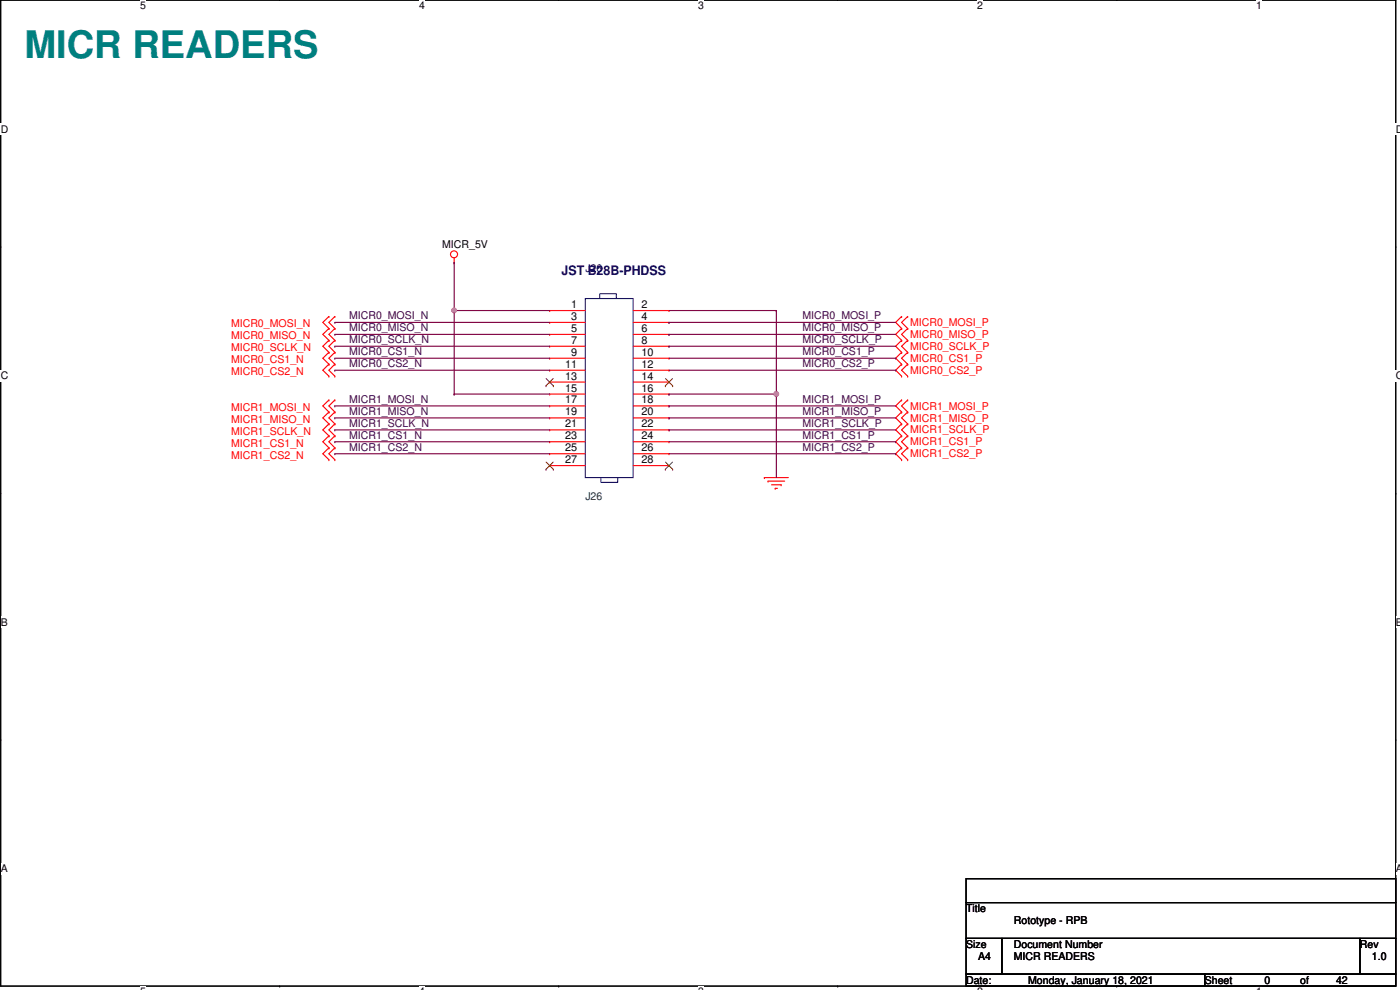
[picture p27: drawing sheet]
<svg xmlns="http://www.w3.org/2000/svg" width="420mm" height="297mm" viewBox="0 0 420 297" stroke-linecap="round" stroke-linejoin="round" font-family="sans-serif">
<defs><g id="words">
<text font-size="11.4" fill="#007f7f" x="7.4" y="17.5">MICR READERS</text>
<text font-size="3.9" fill="#00007f" x="168.5" y="82.5">JST B28B-PHDSS</text>
<g font-size="3.2">
<text x="132.7" y="74.5">MICR_5V</text>
<text x="171.4" y="92.4">1</text>
<text x="171.4" y="96">3</text>
<text x="192.5" y="92.4">2</text>
<text x="192.5" y="96">4</text>
<text x="171.4" y="99.6">5</text>
<text x="192.5" y="99.6">6</text>
<text x="171.4" y="103.1">7</text>
<text x="171.4" y="106.7">9</text>
<text x="192.5" y="103.1">8</text>
<text x="192.5" y="106.7">10</text>
<text x="169.6" y="110.3">11</text>
<text x="169.6" y="113.9">13</text>
<text x="192.5" y="110.3">12</text>
<text x="192.5" y="113.9">14</text>
<text x="169.6" y="117.5">15</text>
<text x="192.5" y="117.5">16</text>
<text x="169.6" y="121">17</text>
<text x="169.6" y="124.6">19</text>
<text x="192.5" y="121">18</text>
<text x="192.5" y="124.6">20</text>
<text x="169.6" y="128.2">21</text>
<text x="169.6" y="131.8">23</text>
<text x="192.5" y="128.2">22</text>
<text x="192.5" y="131.8">24</text>
<text x="169.6" y="135.4">25</text>
<text x="192.5" y="135.4">26</text>
<text x="169.6" y="138.9">27</text>
<text x="192.5" y="138.9">28</text>
<text x="289.9" y="273.7">Title</text>
<text x="304.3" y="277.2">Rototype - RPB</text>
<text x="289.9" y="284.4">Size</text>
<text x="293.5" y="288">A4</text>
<text x="304.3" y="284.4">Document Number</text>
<text x="304.3" y="288">MICR READERS</text>
<text x="408.1" y="284.4">Rev</text>
<text x="411.7" y="288">1.0</text>
<text x="289.9" y="295.1">Date:</text>
<text x="308.6" y="295.1">Monday, January 18, 2021</text>
<text x="361.6" y="295.1">Sheet</text>
<text x="379.5" y="295.1">0</text>
<text x="390.2" y="295.1">of</text>
<text x="401" y="295.1">42</text>
</g>
<text font-size="3.2" fill="#00007f" x="175.7" y="81.7">J26</text>
<g font-size="3.2" fill="#400040">
<text x="104.8" y="95.8">MICR0_MOSI_N</text>
<text x="240.9" y="95.8">MICR0_MOSI_P</text>
<text x="104.8" y="99.4">MICR0_MISO_N</text>
<text x="240.9" y="99.4">MICR0_MISO_P</text>
<text x="104.8" y="103">MICR0_SCLK_N</text>
<text x="104.8" y="106.6">MICR0_CS1_N</text>
<text x="240.9" y="103">MICR0_SCLK_P</text>
<text x="240.9" y="106.6">MICR0_CS1_P</text>
<text x="104.8" y="110.2">MICR0_CS2_N</text>
<text x="240.9" y="110.2">MICR0_CS2_P</text>
<text x="104.8" y="120.9">MICR1_MOSI_N</text>
<text x="104.8" y="124.5">MICR1_MISO_N</text>
<text x="240.9" y="120.9">MICR1_MOSI_P</text>
<text x="240.9" y="124.5">MICR1_MISO_P</text>
<text x="104.8" y="128.1">MICR1_SCLK_N</text>
<text x="104.8" y="131.6">MICR1_CS1_N</text>
<text x="240.9" y="128.1">MICR1_SCLK_P</text>
<text x="240.9" y="131.6">MICR1_CS1_P</text>
<text x="104.8" y="135.2">MICR1_CS2_N</text>
<text x="240.9" y="135.2">MICR1_CS2_P</text>
</g>
<g font-size="3.2" fill="#f00">
<text x="69.3" y="98.2">MICR0_MOSI_N</text>
<text x="69.3" y="101.8">MICR0_MISO_N</text>
<text x="273.1" y="97.8">MICR0_MOSI_P</text>
<text x="273.1" y="101.4">MICR0_MISO_P</text>
<text x="69.3" y="105.4">MICR0_SCLK_N</text>
<text x="273.1" y="105">MICR0_SCLK_P</text>
<text x="69.3" y="108.9">MICR0_CS1_N</text>
<text x="69.3" y="112.5">MICR0_CS2_N</text>
<text x="273.1" y="108.6">MICR0_CS1_P</text>
<text x="273.1" y="112.1">MICR0_CS2_P</text>
<text x="69.3" y="123.3">MICR1_MOSI_N</text>
<text x="273.1" y="122.9">MICR1_MOSI_P</text>
<text x="69.3" y="126.8">MICR1_MISO_N</text>
<text x="69.3" y="130.4">MICR1_SCLK_N</text>
<text x="273.1" y="130">MICR1_SCLK_P</text>
<text x="273.1" y="126.5">MICR1_MISO_P</text>
<text x="69.3" y="134">MICR1_CS1_N</text>
<text x="69.3" y="137.6">MICR1_CS2_N</text>
<text x="273.1" y="133.6">MICR1_CS1_P</text>
<text x="273.1" y="137.2">MICR1_CS2_P</text>
</g>
<text font-size="3.2" fill="#004040" x="175.7" y="150.1">J26</text>
<g font-size="3.1">
<text x="42.1" y="2.8">5</text>
<text x="125.8" y="2.8">4</text>
<text x="209.5" y="2.8">3</text>
<text x="293.3" y="2.8">2</text>
<text x="377" y="2.8">1</text>
<text x=".2" y="39.8">D</text>
<text x="418.9" y="39.8">D</text>
<text x=".2" y="113.7">C</text>
<text x="418.9" y="113.7">C</text>
<text x=".2" y="187.7">B</text>
<text x="418.9" y="187.7">B</text>
<text x=".2" y="261.7">A</text>
<text x="418.9" y="261.7">A</text>
</g>
</g></defs>
<path d="M.2 0h418.7v295.9h-418.7z" fill="none" stroke="#000" stroke-width=".34"/>
<g fill="#fff">
<path d="M42.1 0h1.7v3.5h-1.7z"/>
<path d="M42.1 295.9h1.7v1.2h-1.7z"/>
</g>
<g fill="#000">
<circle cx="83.9" cy="0" r=".17"/>
<circle cx="83.9" cy="295.9" r=".17"/>
</g>
<g fill="#fff">
<path d="M125.8 0h1.7v3.5h-1.7z"/>
<path d="M125.8 295.9h1.7v1.2h-1.7z"/>
</g>
<g fill="#000">
<circle cx="167.7" cy="0" r=".17"/>
<circle cx="167.7" cy="295.9" r=".17"/>
</g>
<g fill="#fff">
<path d="M209.5 0h1.8v3.5h-1.8z"/>
<path d="M209.5 295.9h1.8v1.2h-1.8z"/>
</g>
<g fill="#000">
<circle cx="251.4" cy="0" r=".17"/>
<circle cx="251.4" cy="295.9" r=".17"/>
</g>
<g fill="#fff">
<path d="M293.3 0h1.7v3.5h-1.7z"/>
<path d="M293.3 295.9h1.7v1.2h-1.7z"/>
</g>
<g fill="#000">
<circle cx="335.1" cy="0" r=".17"/>
<circle cx="335.1" cy="295.9" r=".17"/>
</g>
<g fill="#fff">
<path d="M377 0h1.7v3.5h-1.7z"/>
<path d="M377 295.9h1.7v1.2h-1.7z"/>
<path d="M.2 37h2.2v3.5h-2.2z"/>
<path d="M418.9 37h1.3v3.5h-1.3z"/>
<path d="M.2 111h2.2v3.4h-2.2z"/>
<path d="M418.9 111h1.3v3.4h-1.3z"/>
</g>
<g fill="#000">
<circle cx=".2" cy="74" r=".17"/>
<circle cx="418.9" cy="74" r=".17"/>
</g>
<g fill="#fff">
<path d="M.2 184.9h2.1v3.5h-2.1z"/>
<path d="M418.9 184.9h1.3v3.5h-1.3z"/>
</g>
<g fill="#000">
<circle cx=".2" cy="148" r=".17"/>
<circle cx="418.9" cy="148" r=".17"/>
</g>
<path d="M.2 148h.1M418.9 148h.1" fill="none" stroke="#000" stroke-width=".3"/>
<g fill="#fff">
<path d="M.2 258.9h2.1v3.4h-2.1z"/>
<path d="M418.9 258.9h1.3v3.4h-1.3z"/>
</g>
<g fill="#000">
<circle cx=".2" cy="221.9" r=".17"/>
<circle cx="418.9" cy="221.9" r=".17"/>
</g>
<path d="M136.3 77.4v1.4" fill="none" stroke="#f00" stroke-width=".34"/>
<circle cx="136.3" cy="78.8" r=".17" fill="#f00"/>
<g fill="none" stroke="#f00" stroke-width=".34">
<path d="M229.4 143.3h7.2"/>
<circle cx="136.3" cy="76.3" r="1.05"/>
</g>
<circle cx="229.4" cy="143.3" r=".17" fill="#f00"/>
<path d="M230.5 144.4h5" fill="none" stroke="#f00" stroke-width=".34"/>
<circle cx="230.5" cy="144.4" r=".17" fill="#f00"/>
<path d="M231.6 145.5h2.8" fill="none" stroke="#f00" stroke-width=".34"/>
<circle cx="234.4" cy="145.5" r=".17" fill="#f00"/>
<path d="M232.7 146.5h.6" fill="none" stroke="#f00" stroke-width=".34"/>
<circle cx="232.7" cy="146.5" r=".17" fill="#f00"/>
<path d="M270.6 95l-1.8 1.7" fill="none" stroke="#f00" stroke-width=".34"/>
<circle cx="270.6" cy="95" r=".17" fill="#f00"/>
<path d="M268.8 96.7l1.8 1.9" fill="none" stroke="#f00" stroke-width=".34"/>
<circle cx="270.6" cy="98.6" r=".17" fill="#f00"/>
<path d="M270.6 96.7l1.8 1.9" fill="none" stroke="#f00" stroke-width=".34"/>
<circle cx="272.4" cy="98.6" r=".17" fill="#f00"/>
<path d="M272.4 95l-1.8 1.7" fill="none" stroke="#f00" stroke-width=".34"/>
<circle cx="272.4" cy="95" r=".17" fill="#f00"/>
<path d="M270.6 98.6l-1.8 1.7" fill="none" stroke="#f00" stroke-width=".34"/>
<circle cx="270.6" cy="98.6" r=".17" fill="#f00"/>
<path d="M268.8 100.3l1.8 1.8" fill="none" stroke="#f00" stroke-width=".34"/>
<circle cx="270.6" cy="102.1" r=".17" fill="#f00"/>
<path d="M270.6 100.3l1.8 1.8" fill="none" stroke="#f00" stroke-width=".34"/>
<circle cx="272.4" cy="102.1" r=".17" fill="#f00"/>
<path d="M272.4 98.6l-1.8 1.7" fill="none" stroke="#f00" stroke-width=".34"/>
<circle cx="272.4" cy="98.6" r=".17" fill="#f00"/>
<path d="M270.6 102.1l-1.8 1.8" fill="none" stroke="#f00" stroke-width=".34"/>
<circle cx="270.6" cy="102.1" r=".17" fill="#f00"/>
<path d="M268.8 103.9l1.8 1.8" fill="none" stroke="#f00" stroke-width=".34"/>
<circle cx="270.6" cy="105.7" r=".17" fill="#f00"/>
<path d="M270.6 103.9l1.8 1.8" fill="none" stroke="#f00" stroke-width=".34"/>
<circle cx="272.4" cy="105.7" r=".17" fill="#f00"/>
<path d="M272.4 102.1l-1.8 1.8" fill="none" stroke="#f00" stroke-width=".34"/>
<circle cx="272.4" cy="102.1" r=".17" fill="#f00"/>
<path d="M270.6 105.7l-1.8 1.8" fill="none" stroke="#f00" stroke-width=".34"/>
<circle cx="270.6" cy="105.7" r=".17" fill="#f00"/>
<path d="M268.8 107.5l1.8 1.8" fill="none" stroke="#f00" stroke-width=".34"/>
<circle cx="270.6" cy="109.3" r=".17" fill="#f00"/>
<path d="M270.6 107.5l1.8 1.8" fill="none" stroke="#f00" stroke-width=".34"/>
<circle cx="272.4" cy="109.3" r=".17" fill="#f00"/>
<path d="M272.4 105.7l-1.8 1.8" fill="none" stroke="#f00" stroke-width=".34"/>
<circle cx="272.4" cy="105.7" r=".17" fill="#f00"/>
<path d="M270.6 109.3l-1.8 1.8" fill="none" stroke="#f00" stroke-width=".34"/>
<circle cx="270.6" cy="109.3" r=".17" fill="#f00"/>
<path d="M268.8 111.1l1.8 1.8" fill="none" stroke="#f00" stroke-width=".34"/>
<circle cx="270.6" cy="112.9" r=".17" fill="#f00"/>
<path d="M270.6 111.1l1.8 1.8" fill="none" stroke="#f00" stroke-width=".34"/>
<circle cx="272.4" cy="112.9" r=".17" fill="#f00"/>
<path d="M272.4 109.3l-1.8 1.8" fill="none" stroke="#f00" stroke-width=".34"/>
<circle cx="272.4" cy="109.3" r=".17" fill="#f00"/>
<path d="M270.6 120l-1.8 1.8" fill="none" stroke="#f00" stroke-width=".34"/>
<circle cx="270.6" cy="120" r=".17" fill="#f00"/>
<path d="M268.8 121.8l1.8 1.8" fill="none" stroke="#f00" stroke-width=".34"/>
<circle cx="270.6" cy="123.6" r=".17" fill="#f00"/>
<path d="M270.6 121.8l1.8 1.8" fill="none" stroke="#f00" stroke-width=".34"/>
<circle cx="272.4" cy="123.6" r=".17" fill="#f00"/>
<path d="M272.4 120l-1.8 1.8" fill="none" stroke="#f00" stroke-width=".34"/>
<circle cx="272.4" cy="120" r=".17" fill="#f00"/>
<path d="M270.6 127.2l-1.8 1.8" fill="none" stroke="#f00" stroke-width=".34"/>
<circle cx="270.6" cy="127.2" r=".17" fill="#f00"/>
<path d="M268.8 129l1.8 1.8" fill="none" stroke="#f00" stroke-width=".34"/>
<circle cx="270.6" cy="130.8" r=".17" fill="#f00"/>
<path d="M270.6 129l1.8 1.8" fill="none" stroke="#f00" stroke-width=".34"/>
<circle cx="272.4" cy="130.8" r=".17" fill="#f00"/>
<path d="M272.4 127.2l-1.8 1.8" fill="none" stroke="#f00" stroke-width=".34"/>
<circle cx="272.4" cy="127.2" r=".17" fill="#f00"/>
<path d="M270.6 130.8l-1.8 1.7" fill="none" stroke="#f00" stroke-width=".34"/>
<circle cx="270.6" cy="130.8" r=".17" fill="#f00"/>
<path d="M268.8 132.5l1.8 1.9" fill="none" stroke="#f00" stroke-width=".34"/>
<circle cx="270.6" cy="134.4" r=".17" fill="#f00"/>
<path d="M270.6 132.5l1.8 1.9" fill="none" stroke="#f00" stroke-width=".34"/>
<circle cx="272.4" cy="134.4" r=".17" fill="#f00"/>
<path d="M272.4 130.8l-1.8 1.7" fill="none" stroke="#f00" stroke-width=".34"/>
<circle cx="272.4" cy="130.8" r=".17" fill="#f00"/>
<path d="M270.6 134.4l-1.8 1.7" fill="none" stroke="#f00" stroke-width=".34"/>
<circle cx="270.6" cy="134.4" r=".17" fill="#f00"/>
<path d="M268.8 136.1l1.8 1.8" fill="none" stroke="#f00" stroke-width=".34"/>
<circle cx="270.6" cy="137.9" r=".17" fill="#f00"/>
<path d="M270.6 136.1l1.8 1.8" fill="none" stroke="#f00" stroke-width=".34"/>
<circle cx="272.4" cy="137.9" r=".17" fill="#f00"/>
<path d="M272.4 134.4l-1.8 1.7" fill="none" stroke="#f00" stroke-width=".34"/>
<circle cx="272.4" cy="134.4" r=".17" fill="#f00"/>
<path d="M270.6 123.6l-1.8 1.8" fill="none" stroke="#f00" stroke-width=".34"/>
<circle cx="270.6" cy="123.6" r=".17" fill="#f00"/>
<path d="M268.8 125.4l1.8 1.8" fill="none" stroke="#f00" stroke-width=".34"/>
<circle cx="270.6" cy="127.2" r=".17" fill="#f00"/>
<path d="M270.6 125.4l1.8 1.8" fill="none" stroke="#f00" stroke-width=".34"/>
<circle cx="272.4" cy="127.2" r=".17" fill="#f00"/>
<path d="M272.4 123.6l-1.8 1.8" fill="none" stroke="#f00" stroke-width=".34"/>
<circle cx="272.4" cy="123.6" r=".17" fill="#f00"/>
<path d="M98.7 95l-1.8 1.7" fill="none" stroke="#f00" stroke-width=".34"/>
<circle cx="98.7" cy="95" r=".17" fill="#f00"/>
<path d="M96.9 96.7l1.8 1.9" fill="none" stroke="#f00" stroke-width=".34"/>
<circle cx="98.7" cy="98.6" r=".17" fill="#f00"/>
<path d="M100.5 95l-1.8 1.7" fill="none" stroke="#f00" stroke-width=".34"/>
<circle cx="100.5" cy="95" r=".17" fill="#f00"/>
<path d="M98.7 96.7l1.8 1.9" fill="none" stroke="#f00" stroke-width=".34"/>
<circle cx="100.5" cy="98.6" r=".17" fill="#f00"/>
<path d="M98.7 98.6l-1.8 1.7" fill="none" stroke="#f00" stroke-width=".34"/>
<circle cx="98.7" cy="98.6" r=".17" fill="#f00"/>
<path d="M96.9 100.3l1.8 1.8" fill="none" stroke="#f00" stroke-width=".34"/>
<circle cx="98.7" cy="102.1" r=".17" fill="#f00"/>
<path d="M100.5 98.6l-1.8 1.7" fill="none" stroke="#f00" stroke-width=".34"/>
<circle cx="100.5" cy="98.6" r=".17" fill="#f00"/>
<path d="M98.7 100.3l1.8 1.8" fill="none" stroke="#f00" stroke-width=".34"/>
<circle cx="100.5" cy="102.1" r=".17" fill="#f00"/>
<path d="M98.7 102.1l-1.8 1.8" fill="none" stroke="#f00" stroke-width=".34"/>
<circle cx="98.7" cy="102.1" r=".17" fill="#f00"/>
<path d="M96.9 103.9l1.8 1.8" fill="none" stroke="#f00" stroke-width=".34"/>
<circle cx="98.7" cy="105.7" r=".17" fill="#f00"/>
<path d="M100.5 102.1l-1.8 1.8" fill="none" stroke="#f00" stroke-width=".34"/>
<circle cx="100.5" cy="102.1" r=".17" fill="#f00"/>
<path d="M98.7 103.9l1.8 1.8" fill="none" stroke="#f00" stroke-width=".34"/>
<circle cx="100.5" cy="105.7" r=".17" fill="#f00"/>
<path d="M98.7 105.7l-1.8 1.8" fill="none" stroke="#f00" stroke-width=".34"/>
<circle cx="98.7" cy="105.7" r=".17" fill="#f00"/>
<path d="M96.9 107.5l1.8 1.8" fill="none" stroke="#f00" stroke-width=".34"/>
<circle cx="98.7" cy="109.3" r=".17" fill="#f00"/>
<path d="M100.5 105.7l-1.8 1.8" fill="none" stroke="#f00" stroke-width=".34"/>
<circle cx="100.5" cy="105.7" r=".17" fill="#f00"/>
<path d="M98.7 107.5l1.8 1.8" fill="none" stroke="#f00" stroke-width=".34"/>
<circle cx="100.5" cy="109.3" r=".17" fill="#f00"/>
<path d="M98.7 109.3l-1.8 1.8" fill="none" stroke="#f00" stroke-width=".34"/>
<circle cx="98.7" cy="109.3" r=".17" fill="#f00"/>
<path d="M96.9 111.1l1.8 1.8" fill="none" stroke="#f00" stroke-width=".34"/>
<circle cx="98.7" cy="112.9" r=".17" fill="#f00"/>
<path d="M100.5 109.3l-1.8 1.8" fill="none" stroke="#f00" stroke-width=".34"/>
<circle cx="100.5" cy="109.3" r=".17" fill="#f00"/>
<path d="M98.7 111.1l1.8 1.8" fill="none" stroke="#f00" stroke-width=".34"/>
<circle cx="100.5" cy="112.9" r=".17" fill="#f00"/>
<path d="M98.7 120l-1.8 1.8" fill="none" stroke="#f00" stroke-width=".34"/>
<circle cx="98.7" cy="120" r=".17" fill="#f00"/>
<path d="M96.9 121.8l1.8 1.8" fill="none" stroke="#f00" stroke-width=".34"/>
<circle cx="98.7" cy="123.6" r=".17" fill="#f00"/>
<path d="M100.5 120l-1.8 1.8" fill="none" stroke="#f00" stroke-width=".34"/>
<circle cx="100.5" cy="120" r=".17" fill="#f00"/>
<path d="M98.7 121.8l1.8 1.8" fill="none" stroke="#f00" stroke-width=".34"/>
<circle cx="100.5" cy="123.6" r=".17" fill="#f00"/>
<path d="M98.7 123.6l-1.8 1.8" fill="none" stroke="#f00" stroke-width=".34"/>
<circle cx="98.7" cy="123.6" r=".17" fill="#f00"/>
<path d="M96.9 125.4l1.8 1.8" fill="none" stroke="#f00" stroke-width=".34"/>
<circle cx="98.7" cy="127.2" r=".17" fill="#f00"/>
<path d="M100.5 123.6l-1.8 1.8" fill="none" stroke="#f00" stroke-width=".34"/>
<circle cx="100.5" cy="123.6" r=".17" fill="#f00"/>
<path d="M98.7 125.4l1.8 1.8" fill="none" stroke="#f00" stroke-width=".34"/>
<circle cx="100.5" cy="127.2" r=".17" fill="#f00"/>
<path d="M98.7 127.2l-1.8 1.8" fill="none" stroke="#f00" stroke-width=".34"/>
<circle cx="98.7" cy="127.2" r=".17" fill="#f00"/>
<path d="M96.9 129l1.8 1.8" fill="none" stroke="#f00" stroke-width=".34"/>
<circle cx="98.7" cy="130.8" r=".17" fill="#f00"/>
<path d="M100.5 127.2l-1.8 1.8" fill="none" stroke="#f00" stroke-width=".34"/>
<circle cx="100.5" cy="127.2" r=".17" fill="#f00"/>
<path d="M98.7 129l1.8 1.8" fill="none" stroke="#f00" stroke-width=".34"/>
<circle cx="100.5" cy="130.8" r=".17" fill="#f00"/>
<path d="M98.7 130.8l-1.8 1.7" fill="none" stroke="#f00" stroke-width=".34"/>
<circle cx="98.7" cy="130.8" r=".17" fill="#f00"/>
<path d="M96.9 132.5l1.8 1.9" fill="none" stroke="#f00" stroke-width=".34"/>
<circle cx="98.7" cy="134.4" r=".17" fill="#f00"/>
<path d="M100.5 130.8l-1.8 1.7" fill="none" stroke="#f00" stroke-width=".34"/>
<circle cx="100.5" cy="130.8" r=".17" fill="#f00"/>
<path d="M98.7 132.5l1.8 1.9" fill="none" stroke="#f00" stroke-width=".34"/>
<circle cx="100.5" cy="134.4" r=".17" fill="#f00"/>
<path d="M98.7 134.4l-1.8 1.7" fill="none" stroke="#f00" stroke-width=".34"/>
<circle cx="98.7" cy="134.4" r=".17" fill="#f00"/>
<path d="M96.9 136.1l1.8 1.8" fill="none" stroke="#f00" stroke-width=".34"/>
<circle cx="98.7" cy="137.9" r=".17" fill="#f00"/>
<path d="M100.5 134.4l-1.8 1.7" fill="none" stroke="#f00" stroke-width=".34"/>
<circle cx="100.5" cy="134.4" r=".17" fill="#f00"/>
<path d="M98.7 136.1l1.8 1.8" fill="none" stroke="#f00" stroke-width=".34"/>
<circle cx="100.5" cy="137.9" r=".17" fill="#f00"/>
<path d="M289.9 263.7h129v7.1h-129zM289.9 270.8h129v10.8h-129zM289.9 281.6h10.8v10.7h-10.8zM289.9 292.3h71.7v3.6h-71.7zM300.7 281.6h107.4v10.7h-107.4zM361.6 292.3h57.3v3.6h-57.3zM408.1 281.6h10.8v10.7h-10.8z" fill="none" stroke="#000" stroke-width=".34"/>
<path d="M175.7 89.6h14.3v53.7h-14.3zM180 89.6v-1.5h5v1.5M180.3 143.3v1.4h5.1v-1.4" fill="none" stroke="#00f" stroke-width=".34"/>
<path d="M190 93.2h10.8" fill="none" stroke="#f00" stroke-width=".34"/>
<circle cx="200.8" cy="93.2" r=".17" fill="#f00"/>
<path d="M190 96.7h10.8" fill="none" stroke="#f00" stroke-width=".34"/>
<circle cx="200.8" cy="96.7" r=".17" fill="#f00"/>
<path d="M190 100.3h10.8" fill="none" stroke="#f00" stroke-width=".34"/>
<circle cx="200.8" cy="100.3" r=".17" fill="#f00"/>
<path d="M190 103.9h10.8" fill="none" stroke="#f00" stroke-width=".34"/>
<circle cx="200.8" cy="103.9" r=".17" fill="#f00"/>
<path d="M190 107.5h10.8" fill="none" stroke="#f00" stroke-width=".34"/>
<circle cx="200.8" cy="107.5" r=".17" fill="#f00"/>
<path d="M190 111.1h10.8" fill="none" stroke="#f00" stroke-width=".34"/>
<circle cx="200.8" cy="111.1" r=".17" fill="#f00"/>
<path d="M190 114.6h10.8" fill="none" stroke="#f00" stroke-width=".34"/>
<circle cx="200.8" cy="114.6" r=".17" fill="#f00"/>
<path d="M199.7 115.7h.1M199.7 113.6l2.2 2.1M201.8 113.6l-2.1 2.1M201.9 115.7h.1" fill="none" stroke="#7f4000" stroke-width=".3"/>
<path d="M190 118.2h10.8" fill="none" stroke="#f00" stroke-width=".34"/>
<circle cx="200.8" cy="118.2" r=".17" fill="#f00"/>
<path d="M190 121.8h10.8" fill="none" stroke="#f00" stroke-width=".34"/>
<circle cx="200.8" cy="121.8" r=".17" fill="#f00"/>
<path d="M190 125.4h10.8" fill="none" stroke="#f00" stroke-width=".34"/>
<circle cx="200.8" cy="125.4" r=".17" fill="#f00"/>
<path d="M190 129h10.8" fill="none" stroke="#f00" stroke-width=".34"/>
<circle cx="200.8" cy="129" r=".17" fill="#f00"/>
<path d="M190 132.5h10.8" fill="none" stroke="#f00" stroke-width=".34"/>
<circle cx="200.8" cy="132.5" r=".17" fill="#f00"/>
<path d="M190 136.1h10.8" fill="none" stroke="#f00" stroke-width=".34"/>
<circle cx="200.8" cy="136.1" r=".17" fill="#f00"/>
<path d="M190 139.7h10.8" fill="none" stroke="#f00" stroke-width=".34"/>
<circle cx="200.8" cy="139.7" r=".17" fill="#f00"/>
<path d="M199.7 138.6l2.2 2.2M201.8 138.6l-2.1 2.2M199.7 140.8h.1M201.9 140.8h.1" fill="none" stroke="#7f4000" stroke-width=".3"/>
<path d="M165 93.2h10.7" fill="none" stroke="#f00" stroke-width=".34"/>
<circle cx="165" cy="93.2" r=".17" fill="#f00"/>
<path d="M165 96.7h10.7" fill="none" stroke="#f00" stroke-width=".34"/>
<circle cx="165" cy="96.7" r=".17" fill="#f00"/>
<path d="M165 100.3h10.7" fill="none" stroke="#f00" stroke-width=".34"/>
<circle cx="165" cy="100.3" r=".17" fill="#f00"/>
<path d="M165 103.9h10.7" fill="none" stroke="#f00" stroke-width=".34"/>
<circle cx="165" cy="103.9" r=".17" fill="#f00"/>
<path d="M165 107.5h10.7" fill="none" stroke="#f00" stroke-width=".34"/>
<circle cx="165" cy="107.5" r=".17" fill="#f00"/>
<path d="M165 111.1h10.7" fill="none" stroke="#f00" stroke-width=".34"/>
<circle cx="165" cy="111.1" r=".17" fill="#f00"/>
<path d="M165 114.6h10.7" fill="none" stroke="#f00" stroke-width=".34"/>
<circle cx="165" cy="114.6" r=".17" fill="#f00"/>
<path d="M163.9 115.7h.1M163.9 113.6l2.2 2.1M166 113.6l-2.1 2.1M166.1 115.7h.1" fill="none" stroke="#7f4000" stroke-width=".3"/>
<path d="M165 118.2h10.7" fill="none" stroke="#f00" stroke-width=".34"/>
<circle cx="165" cy="118.2" r=".17" fill="#f00"/>
<path d="M165 121.8h10.7" fill="none" stroke="#f00" stroke-width=".34"/>
<circle cx="165" cy="121.8" r=".17" fill="#f00"/>
<path d="M165 125.4h10.7" fill="none" stroke="#f00" stroke-width=".34"/>
<circle cx="165" cy="125.4" r=".17" fill="#f00"/>
<path d="M165 129h10.7" fill="none" stroke="#f00" stroke-width=".34"/>
<circle cx="165" cy="129" r=".17" fill="#f00"/>
<path d="M165 132.5h10.7" fill="none" stroke="#f00" stroke-width=".34"/>
<circle cx="165" cy="132.5" r=".17" fill="#f00"/>
<path d="M165 136.1h10.7" fill="none" stroke="#f00" stroke-width=".34"/>
<circle cx="165" cy="136.1" r=".17" fill="#f00"/>
<path d="M165 139.7h10.7" fill="none" stroke="#f00" stroke-width=".34"/>
<circle cx="165" cy="139.7" r=".17" fill="#f00"/>
<path d="M163.9 138.6l2.2 2.2M166 138.6l-2.1 2.2M163.9 140.8h.1M166.1 140.8h.1" fill="none" stroke="#7f4000" stroke-width=".3"/>
<path d="M100.5 96.7h64.5" fill="none" stroke="#7f0040" stroke-width=".34"/>
<circle cx="100.5" cy="96.7" r=".17" fill="#7f0040"/>
<path d="M100.5 100.3h64.5" fill="none" stroke="#7f0040" stroke-width=".34"/>
<circle cx="100.5" cy="100.3" r=".17" fill="#7f0040"/>
<path d="M100.5 103.9h64.5" fill="none" stroke="#7f0040" stroke-width=".34"/>
<circle cx="100.5" cy="103.9" r=".17" fill="#7f0040"/>
<path d="M100.5 107.5h64.5" fill="none" stroke="#7f0040" stroke-width=".34"/>
<circle cx="100.5" cy="107.5" r=".17" fill="#7f0040"/>
<path d="M100.5 111.1h64.5" fill="none" stroke="#7f0040" stroke-width=".34"/>
<circle cx="100.5" cy="111.1" r=".17" fill="#7f0040"/>
<path d="M200.8 96.7h68" fill="none" stroke="#7f0040" stroke-width=".34"/>
<circle cx="200.8" cy="96.7" r=".17" fill="#7f0040"/>
<path d="M200.8 100.3h68" fill="none" stroke="#7f0040" stroke-width=".34"/>
<circle cx="200.8" cy="100.3" r=".17" fill="#7f0040"/>
<path d="M200.8 103.9h68" fill="none" stroke="#7f0040" stroke-width=".34"/>
<circle cx="200.8" cy="103.9" r=".17" fill="#7f0040"/>
<path d="M200.8 107.5h68" fill="none" stroke="#7f0040" stroke-width=".34"/>
<circle cx="268.8" cy="107.5" r=".17" fill="#7f0040"/>
<path d="M200.8 111.1h68" fill="none" stroke="#7f0040" stroke-width=".34"/>
<circle cx="268.8" cy="111.1" r=".17" fill="#7f0040"/>
<path d="M136.3 78.8v14.4" fill="none" stroke="#7f0040" stroke-width=".34"/>
<circle cx="136.3" cy="78.8" r=".17" fill="#7f0040"/>
<path d="M136.3 93.2h28.7" fill="none" stroke="#7f0040" stroke-width=".34"/>
<circle cx="136.3" cy="93.2" r=".17" fill="#7f0040"/>
<circle cx="136.3" cy="93.1" r=".7" fill="#f0f"/>
<circle cx="136.3" cy="93.1" r=".7" fill="none" stroke="#f0f" stroke-width=".34"/>
<path d="M136.3 93.2v25" fill="none" stroke="#7f0040" stroke-width=".34"/>
<circle cx="136.3" cy="118.2" r=".17" fill="#7f0040"/>
<path d="M200.8 93.2h32.2" fill="none" stroke="#7f0040" stroke-width=".34"/>
<circle cx="233" cy="93.2" r=".17" fill="#7f0040"/>
<path d="M136.3 118.2h28.7" fill="none" stroke="#7f0040" stroke-width=".34"/>
<circle cx="136.3" cy="118.2" r=".17" fill="#7f0040"/>
<path d="M100.5 121.8h64.5" fill="none" stroke="#7f0040" stroke-width=".34"/>
<circle cx="100.5" cy="121.8" r=".17" fill="#7f0040"/>
<path d="M100.5 125.4h64.5" fill="none" stroke="#7f0040" stroke-width=".34"/>
<circle cx="100.5" cy="125.4" r=".17" fill="#7f0040"/>
<path d="M100.5 129h64.5" fill="none" stroke="#7f0040" stroke-width=".34"/>
<circle cx="100.5" cy="129" r=".17" fill="#7f0040"/>
<path d="M100.5 132.5h64.5" fill="none" stroke="#7f0040" stroke-width=".34"/>
<circle cx="100.5" cy="132.5" r=".17" fill="#7f0040"/>
<path d="M100.5 136.1h64.5" fill="none" stroke="#7f0040" stroke-width=".34"/>
<circle cx="100.5" cy="136.1" r=".17" fill="#7f0040"/>
<path d="M233 93.2v25" fill="none" stroke="#7f0040" stroke-width=".34"/>
<circle cx="233" cy="93.2" r=".17" fill="#7f0040"/>
<path d="M200.8 118.2h32.2" fill="none" stroke="#7f0040" stroke-width=".34"/>
<circle cx="200.8" cy="118.2" r=".17" fill="#7f0040"/>
<circle cx="233" cy="118.2" r=".7" fill="#f0f"/>
<circle cx="233" cy="118.2" r=".7" fill="none" stroke="#f0f" stroke-width=".34"/>
<path d="M200.8 121.8h68" fill="none" stroke="#7f0040" stroke-width=".34"/>
<circle cx="200.8" cy="121.8" r=".17" fill="#7f0040"/>
<path d="M200.8 125.4h68" fill="none" stroke="#7f0040" stroke-width=".34"/>
<circle cx="200.8" cy="125.4" r=".17" fill="#7f0040"/>
<path d="M200.8 129h68" fill="none" stroke="#7f0040" stroke-width=".34"/>
<circle cx="200.8" cy="129" r=".17" fill="#7f0040"/>
<path d="M200.8 132.5h68" fill="none" stroke="#7f0040" stroke-width=".34"/>
<circle cx="268.8" cy="132.5" r=".17" fill="#7f0040"/>
<path d="M200.8 136.1h68" fill="none" stroke="#7f0040" stroke-width=".34"/>
<circle cx="268.8" cy="136.1" r=".17" fill="#7f0040"/>
<path d="M233 118.2v25.1" fill="none" stroke="#7f0040" stroke-width=".34"/>
<circle cx="233" cy="118.2" r=".17" fill="#7f0040"/>
<circle cx="136.3" cy="93.1" r=".7" fill="#f0f"/>
<circle cx="136.3" cy="93.1" r=".7" fill="none" stroke="#f0f" stroke-width=".34"/>
<circle cx="233" cy="118.2" r=".7" fill="#f0f"/>
<circle cx="233" cy="118.2" r=".7" fill="none" stroke="#f0f" stroke-width=".34"/>
<use href="#words"/>
</svg>
